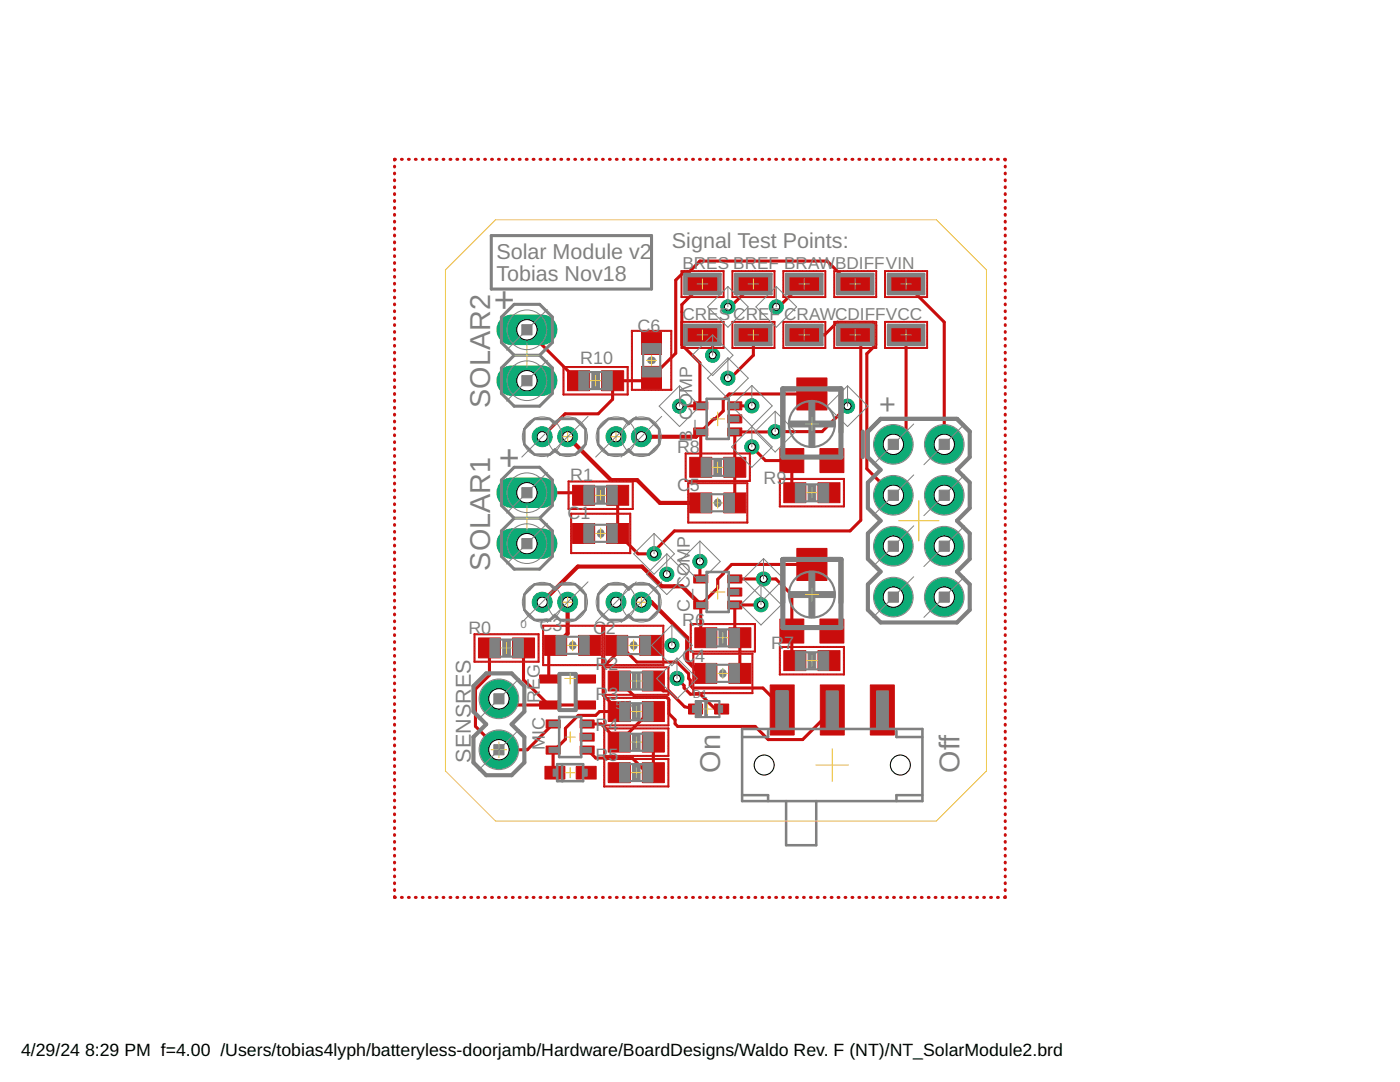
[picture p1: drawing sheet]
<svg xmlns="http://www.w3.org/2000/svg" width="279mm" height="216mm" viewBox="0 0 279 216" stroke-linecap="round" stroke-linejoin="round" font-family="sans-serif">
<defs><g id="words">
<g font-size="7.2" fill="#808080">
<text x="98.5" y="62.3">+</text>
<text x="99.6" y="93.7">+</text>
</g>
<g font-size="5.7" fill="#808080">
<text x="97.8" y="81.4" transform="rotate(-90 97.8 81.4)">SOLAR2</text>
<text x="175.4" y="82.6">+</text>
<text x="97.8" y="113.9" transform="rotate(-90 97.8 113.9)">SOLAR1</text>
<text x="143.7" y="154.2" transform="rotate(-90 143.7 154.2)">On</text>
<text x="191.5" y="154.2" transform="rotate(-90 191.5 154.2)">Of</text>
</g>
<g font-size="4.3" fill="#808080">
<text x="99.1" y="51.6">Solar Module v2</text>
<text x="134.1" y="49.6">Signal Test Points:</text>
<text x="99.1" y="56.2">Tobias Nov18</text>
<text x="94" y="152.1" transform="rotate(-90 94 152.1)">SENSRES</text>
</g>
<g font-size="3.6" fill="#808080">
<text x="127.2" y="66.3">C6</text>
<text x="115.8" y="72.7">R10</text>
<text x="138.2" y="88.2" transform="rotate(-90 138.2 88.2)">B_COMP</text>
<text x="135.1" y="90.4">R8</text>
<text x="113.8" y="96">R1</text>
<text x="135.1" y="98.1">C</text>
<text x="137.7" y="98.1">5</text>
<text x="152.4" y="96.5">R9</text>
<text x="113.3" y="103.6">C1</text>
<text x="107.7" y="126">C3</text>
<text x="136.1" y="125">R</text>
<text x="137.7" y="122.2" transform="rotate(-90 137.7 122.2)">C_COMP</text>
<text x="138.7" y="125">6</text>
<text x="93.5" y="126.5">R0</text>
<text x="118.4" y="126.5">C</text>
<text x="120.9" y="126.5">2</text>
<text x="153.9" y="129.5">R</text>
<text x="156.5" y="129.5">7</text>
<text x="107.7" y="135.3" transform="rotate(-90 107.7 135.3)">G</text>
<text x="118.9" y="133.6">R</text>
<text x="121.4" y="133.6">2</text>
<text x="136.1" y="132.1">C</text>
<text x="138.7" y="132.1">4</text>
<text x="107.7" y="140.3" transform="rotate(-90 107.7 140.3)">RE</text>
<text x="118.9" y="139.7">R</text>
<text x="121.4" y="139.7">3</text>
<text x="108.7" y="149.6" transform="rotate(-90 108.7 149.6)">MIC</text>
<text x="118.9" y="145.8">R</text>
<text x="121.4" y="145.8">4</text>
<text x="118.9" y="151.9">R</text>
<text x="121.4" y="151.9">5</text>
</g>
<g font-size="3.5">
<text x="4.2" y="210.7">4/29/24</text>
<text x="17" y="210.7">8:29 PM f=4.00 /Users/tobias4lyph/batteryless-doorjamb/Hardware/BoardDesigns/Waldo Rev. F (NT)/NT_SolarModule2.brd</text>
</g>
<g font-size="3.4" fill="#808080">
<text x="136.2" y="53.7">BRES BREF BRAWBDIFFVIN</text>
<text x="136.2" y="63.8">CRES CREF CRAWCDIFFVCC</text>
</g>
<g font-size="2.3" fill="#808080">
<text x="103.9" y="125.3">0</text>
<text x="122.9" y="141.5">5</text>
<text x="124.2" y="141.5">1k</text>
<text x="138.3" y="139.2">D1</text>
</g>
</g></defs>
<g fill="#c90d0c" stroke="#c90d0c" stroke-width=".2">
<path d="M115.2 139.9h3.7v1.6h-3.7z"/>
<path d="M115.2 134.7h3.7v1.6h-3.7z"/>
<path d="M107.7 134.7h3.6v1.6h-3.6z"/>
<path d="M107.7 139.9h3.6v1.6h-3.6z"/>
<path d="M163.2 129.8h4.4v4h-4.4z"/>
<path d="M156.4 129.8h4.4v4h-4.4z"/>
<path d="M138.7 132.4h4.4v4h-4.4z"/>
<path d="M145.5 132.4h4.4v4h-4.4z"/>
<path d="M127.7 126.8h4.4v4h-4.4z"/>
<path d="M120.9 126.8h4.4v4h-4.4z"/>
<path d="M108.7 126.8h4.4v4h-4.4z"/>
<path d="M115.5 126.8h4.4v4h-4.4z"/>
<path d="M114.3 104.5h4.4v3.9h-4.4z"/>
<path d="M121.1 104.5h4.4v3.9h-4.4z"/>
<path d="M145.2 119.9h2.8v1.6h-2.8z"/>
<path d="M145.2 117.3h2.8v1.6h-2.8z"/>
<path d="M145.2 114.7h2.8v1.6h-2.8z"/>
<path d="M138.5 114.7h2.7v1.6h-2.7z"/>
<path d="M138.5 119.9h2.7v1.6h-2.7z"/>
<path d="M115.8 148.9h2.8v1.6h-2.8z"/>
<path d="M115.8 146.3h2.8v1.6h-2.8z"/>
<path d="M115.8 143.7h2.8v1.6h-2.8z"/>
<path d="M109 143.7h2.8v1.6h-2.8z"/>
<path d="M109 148.9h2.8v1.6h-2.8z"/>
<path d="M121.4 133.9h4.4v4h-4.4z"/>
<path d="M128.2 133.9h4.4v4h-4.4z"/>
<path d="M145.5 125.3h4.4v3.9h-4.4z"/>
<path d="M138.7 125.3h4.4v3.9h-4.4z"/>
<path d="M128.2 140h4.4v4h-4.4z"/>
<path d="M121.4 140h4.4v4h-4.4z"/>
<path d="M128.2 146.1h4.4v4h-4.4z"/>
<path d="M121.4 146.1h4.4v4h-4.4z"/>
<path d="M121.4 152.2h4.4v4h-4.4z"/>
<path d="M128.2 152.2h4.4v4h-4.4z"/>
<path d="M114.3 96.8h4.4v4h-4.4z"/>
<path d="M121.1 96.8h4.4v4h-4.4z"/>
<path d="M159 109.4h6v6.4h-6z"/>
<path d="M155.6 123.5h4.8v4.8h-4.8z"/>
<path d="M163.6 123.5h4.8v4.8h-4.8z"/>
<path d="M108.8 152.9h3.9v2.5h-3.9z"/>
<path d="M115 152.9h4v2.5h-4z"/>
<path d="M102.3 127.3h4.4v4h-4.4z"/>
<path d="M95.5 127.3h4.4v4h-4.4z"/>
<path d="M145.2 85.4h2.8v1.6h-2.8z"/>
<path d="M145.2 82.8h2.8v1.6h-2.8z"/>
<path d="M145.2 80.2h2.8v1.6h-2.8z"/>
<path d="M138.5 80.2h2.7v1.6h-2.7z"/>
<path d="M138.5 85.4h2.7v1.6h-2.7z"/>
<path d="M144.4 91.2h4.4v4h-4.4z"/>
<path d="M137.6 91.2h4.4v4h-4.4z"/>
<path d="M163.2 96.3h4.4v4h-4.4z"/>
<path d="M156.4 96.3h4.4v4h-4.4z"/>
<path d="M137.6 98.4h4.4v3.9h-4.4z"/>
<path d="M144.4 98.4h4.4v3.9h-4.4z"/>
<path d="M159 75.4h6v6.4h-6z"/>
<path d="M155.6 89.5h4.8v4.8h-4.8z"/>
<path d="M163.6 89.5h4.8v4.8h-4.8z"/>
<path d="M113.3 74h4.4v4h-4.4z"/>
<path d="M120.1 74h4.4v4h-4.4z"/>
<path d="M128 66.3h4v4.4h-4z"/>
<path d="M128 73.1h4v4.4h-4z"/>
<path d="M153.7 136.7h4.8v10h-4.8z"/>
<path d="M163.7 136.7h4.8v10h-4.8z"/>
<path d="M173.7 136.7h4.8v10h-4.8z"/>
<path d="M177.6 55.1h6.4v3.2h-6.4z"/>
<path d="M167.5 55.1h6.4v3.2h-6.4z"/>
<path d="M137 65.2h6.4v3.2h-6.4z"/>
<path d="M147.2 65.2h6.3v3.2h-6.3z"/>
<path d="M167.5 65.2h6.4v3.2h-6.4z"/>
<path d="M147.2 55.1h6.3v3.2h-6.3z"/>
<path d="M177.6 65.2h6.4v3.2h-6.4z"/>
<path d="M157.3 55.1h6.4v3.2h-6.4z"/>
<path d="M157.3 65.2h6.4v3.2h-6.4z"/>
<path d="M137 55.1h6.4v3.2h-6.4z"/>
<path d="M142.6 140.5h2.8v2h-2.8z"/>
<path d="M137.4 140.5h2.8v2h-2.8z"/>
</g>
<g fill="none" stroke="#c90d0c" stroke-width=".61">
<path d="M78.7 33.2v.1M78.7 34.5v.2M78.7 35.9v.2M78.7 37.3v.1M78.7 38.7v.1M78.9 31.8h-.2v.1M80.1 31.8h.2M81.5 31.8h.2M82.9 31.8h.2M84.3 31.8h.1M85.7 31.8h.1M87 31.8h.2"/>
<path d="M88.4 31.8h.2M89.8 31.8h.2M91.2 31.8h.2M92.6 31.8h.1M94 31.8h.1M95.3 31.8h.2M96.7 31.8h.2M98.1 31.8h.2M99.5 31.8h.2M100.9 31.8h.1M102.3 31.8h.1M103.6 31.8h.2"/>
<path d="M105 31.8h.2M106.4 31.8h.2M107.8 31.8h.1M109.2 31.8h.1M110.6 31.8h.1M111.9 31.8h.2M113.3 31.8h.2M114.7 31.8h.2M116.1 31.8h.1M117.5 31.8h.1M118.9 31.8h.1M120.2 31.8h.2"/>
<path d="M121.6 31.8h.2M123 31.8h.2M124.4 31.8h.1M125.8 31.8h.1M127.1 31.8h.2M128.5 31.8h.2M129.9 31.8h.2M131.3 31.8h.2M132.7 31.8h.1M134.1 31.8h.1M135.4 31.8h.2M136.8 31.8h.2"/>
<path d="M138.2 31.8h.2M139.6 31.8h.2M141 31.8h.2M142.4 31.8h.1M143.7 31.8h.2M145.1 31.8h.2M146.5 31.8h.2M147.9 31.8h.2M149.3 31.8h.2M150.7 31.8h.1M152.1 31.8h.1M153.4 31.8h.2"/>
<path d="M154.8 31.8h.2M156.2 31.8h.2M157.6 31.8h.2M159 31.8h.1M160.4 31.8h.1M161.7 31.8h.2M163.1 31.8h.2M164.5 31.8h.2M165.9 31.8h.2M167.3 31.8h.1M168.7 31.8h.1M170 31.8h.2"/>
<path d="M171.4 31.8h.2M172.8 31.8h.2M174.2 31.8h.1M175.6 31.8h.1M177 31.8h.1M178.3 31.8h.2M179.7 31.8h.2M181.1 31.8h.2M182.5 31.8h.1M183.9 31.8h.1M185.3 31.8h.1M186.6 31.8h.2"/>
<path d="M188 31.8h.2M189.4 31.8h.2M190.8 31.8h.1M192.2 31.8h.1M193.5 31.8h.2M194.9 31.8h.2M196.3 31.8h.2M197.7 31.8h.2M199.1 31.8h.1M200.5 31.8h.1v.1M200.6 33.2v.1M200.6 34.5v.2"/>
<path d="M200.6 35.9v.2M200.6 37.3v.1M200.6 38.7v.1M78.7 40v.2M78.7 41.4v.2M78.7 42.8v.1M78.7 44.2v.1M78.7 45.5v.2M78.7 46.9v.2M78.7 48.3v.2M78.7 49.7v.1M78.7 51v.2"/>
<path d="M78.7 52.4v.2M78.7 53.8v.1M78.7 55.2v.1M78.7 56.5v.2M78.7 57.9v.2M78.7 59.3v.1M140.2 56.7l-4.1 4.1v8l3.6 3.6v8.6M150.3 56.7l-4.5 4.5h-.5M160.5 56.7h-.5l-4.6 4.5h-.5M170.7 56.7h-1l-4.6-4.6h-25.4l-2.1 2.1h-1l-1.7 1.7v14.6l-5.5 5.5h-7.1v3.7l-2.9 2.9h-6.6l-4.6 4.5M180.8 56.7l7.6 7.6v24.4M200.6 40v.2"/>
<path d="M200.6 41.4v.2M200.6 42.8v.1M200.6 44.2v.1M200.6 45.5v.2M200.6 46.9v.2M200.6 48.3v.2M200.6 49.7v.1M200.6 51v.2M200.6 52.4v.2M200.6 53.8v.1M200.6 55.2v.1M200.6 56.5v.2"/>
<path d="M200.6 57.9v.2M200.6 59.3v.1M78.7 60.7v.1M78.7 62v.2M78.7 63.4v.2M78.7 64.8v.1M78.7 66.2v.1M78.7 67.5v.2M78.7 68.9v.2M78.7 70.3v.1M78.7 71.6v.2M78.7 73v.2"/>
<path d="M78.7 74.4v.2M78.7 75.8v.1M78.7 77.2v.1M78.7 78.5v.2M78.7 79.9v.2M105.2 65.8l10.1 10.2h.2M140.2 66.8l2 2.1v2M150.3 66.8v4.1l-5 5.1v-.5M160.5 66.8h4.1l2.5-2.5h7.1l.6 .6v3.9l-1.8 1.8v22.9l5.3 5.3M162 78.6h-16.5l-1.2 1.2v2.2l-1.6 1.6h-.3l-2.6 2.6v7M170.7 66.8h.6l.5 .5v36.5l-2.1 2.1h-35.1l-4.1 4.1v.5h-3.2l-4-4.1v-7.6M180.8 66.8v19.3l-2.5 2.6"/>
<path d="M200.6 60.7v.1M200.6 62v.2M200.6 63.4v.2M200.6 64.8v.1M200.6 66.2v.1M200.6 67.5v.2M200.6 68.9v.2M200.6 70.3v.1M200.6 71.6v.2M200.6 73v.2M200.6 74.4v.2M200.6 75.8v.1"/>
<path d="M200.6 77.2v.1M200.6 78.5v.2M200.6 79.9v.2M78.7 81.3v.1M78.7 82.7v.1M78.7 84v.2M78.7 85.4v.2M78.7 86.8v.1M78.7 88.2v.1M78.7 89.5v.2M78.7 90.9v.2M78.7 92.3v.1"/>
<path d="M78.7 93.7v.1M78.7 95v.2M78.7 96.4v.2M78.7 97.8v.1M78.7 99.2v.1M105.2 98.3h10.8l.5 .5M139.8 81h-4.2M146.6 81h3.5M150.1 89.2l2.7 2.7h5.2v5.8l.6 .6M169.1 81l-5 5.1-17.5 .1v14.2M200.6 81.3v.1M200.6 82.7v.1"/>
<path d="M200.6 84v.2M200.6 85.4v.2M200.6 86.8v.1M200.6 88.2v.1M200.6 89.5v.2M200.6 90.9v.2M200.6 92.3v.1M200.6 93.7v.1M200.6 95v.2M200.6 96.4v.2M200.6 97.8v.1M200.6 99.2v.1"/>
<path d="M78.7 100.5v.2M78.7 101.9v.2M78.7 103.3v.1M78.7 104.7v.1M78.7 106v.2M78.7 107.4v.2M78.7 108.8v.1M78.7 110.2v.1M78.7 111.5v.2M78.7 112.9v.2M78.7 114.3v.1M78.7 115.7v.1"/>
<path d="M78.7 117v.2M78.7 118.4v.2M78.7 119.8v.1M139.7 112v3.4l.1 .1M146.6 115.5h8.3l3.1 3.2v12.5l.6 .6M162 112.6h-16l-2.8 3v1.7l-3.4 3.4v5.5l1.1 1.1M200.6 100.5v.2M200.6 101.9v.2M200.6 103.3v.1M200.6 104.7v.1M200.6 106v.2M200.6 107.4v.2"/>
<path d="M200.6 108.8v.1M200.6 110.2v.1M200.6 111.5v.2M200.6 112.9v.2M200.6 114.3v.1M200.6 115.7v.1M200.6 117v.2M200.6 118.4v.2M200.6 119.8v.1M78.7 121.2v.1M78.7 122.5v.2M78.7 123.9v.2"/>
<path d="M78.7 125.3v.1M78.7 126.7v.1M78.7 128v.2M78.7 129.4v.2M78.7 130.8v.1M78.7 132.2v.1M78.7 133.5v.2M78.7 134.9v.2M78.7 136.3v.1M78.7 137.7v.1M78.7 139v.2M97.7 129.3v5.4l-2.8 2.8v7.4l4.7 4.7h5.6l5.2-5.1"/>
<path d="M99.6 139.4l1.2 1.3h16.2M104.5 129.3v6.3l5 5.1M110.9 128.8l-1.4 1.6v5.1M123.6 135.9l3.2 3.2h6.2l.5 .5v2.8l1.2 1.2v.8l.6 .5h15.4l2.6 2.7h6.9l5.9-5.9M130.4 135.9l2 2h1.1l3.1 3.1 2.2 .5M135.1 135.4l1.4 1.4v.5l1.3 1.2h2l2.9 3h1.3M151.9 120.7h-5.3v5.3l1.1 1.3v7.1M200.6 121.2v.1M200.6 122.5v.2M200.6 123.9v.2M200.6 125.3v.1M200.6 126.7v.1"/>
<path d="M200.6 128v.2M200.6 129.4v.2M200.6 130.8v.1M200.6 132.2v.1M200.6 133.5v.2M200.6 134.9v.2M200.6 136.3v.1M200.6 137.7v.1M200.6 139v.2M78.7 140.4v.2M78.7 141.8v.1M78.7 143.2v.1"/>
<path d="M78.7 144.5v.2M78.7 145.9v.2M78.7 147.3v.1M78.7 148.7v.1M78.7 150v.2M78.7 151.4v.2M78.7 152.8v.2M78.7 154.2v.1M78.7 155.5v.2M78.7 156.9v.2M78.7 158.3v.1M78.7 159.7v.1"/>
<path d="M130.4 142h-.7l-6.1 6.1-3.6-3.6h-2.8M130.4 148.1v6.1h-1.3l-2.9-2.9h-7.3l-1.7-1.6M156.1 141.7v-.6l-3.8-3.8h-14l-.5-.5v-1.1l-.4-.3v-1l-2.3-2.3h-8l-3.3-3.3h-.7l-.2 1.8-2.5 2.5v5.6l3.2 3.3h-3.9l-.8 .7h-3.5l-2.6 2.6v2.2l-2.3 2.3-.1-.1v4.1l.3 .4M200.6 140.4v.2M200.6 141.8v.1M200.6 143.2v.1M200.6 144.5v.2M200.6 145.9v.2M200.6 147.3v.1M200.6 148.7v.1M200.6 150v.2M200.6 151.4v.2"/>
<path d="M200.6 152.8v.2M200.6 154.2v.1M200.6 155.5v.2M200.6 156.9v.2M200.6 158.3v.1M200.6 159.7v.1M78.7 178.9v.2h.2M78.7 161v.2M78.7 162.4v.2M78.7 163.8v.1M78.7 165.2v.1M78.7 166.5v.2"/>
<path d="M78.7 167.9v.2M78.7 169.3v.1M78.7 170.7v.1M78.7 172v.2M78.7 173.4v.2M78.7 174.8v.1M78.7 176.2v.1M78.7 177.5v.2M80.1 179.1h.2M81.5 179.1h.2M82.9 179.1h.2M84.3 179.1h.1"/>
<path d="M85.7 179.1h.1M87 179.1h.2M88.4 179.1h.2M89.8 179.1h.2M91.2 179.1h.2M92.6 179.1h.1M94 179.1h.1M95.3 179.1h.2M96.7 179.1h.2M98.1 179.1h.2M99.5 179.1h.2M100.9 179.1h.1"/>
<path d="M102.3 179.1h.1M103.6 179.1h.2M105 179.1h.2M106.4 179.1h.2M107.8 179.1h.1M109.2 179.1h.1M110.6 179.1h.1M111.9 179.1h.2M113.3 179.1h.2M114.7 179.1h.2M116.1 179.1h.1M117.5 179.1h.1"/>
<path d="M118.9 179.1h.1M120.2 179.1h.2M121.6 179.1h.2M123 179.1h.2M124.4 179.1h.1M125.8 179.1h.1M127.1 179.1h.2M128.5 179.1h.2M129.9 179.1h.2M131.3 179.1h.2M132.7 179.1h.1M134.1 179.1h.1"/>
<path d="M135.4 179.1h.2M136.8 179.1h.2M138.2 179.1h.2M139.6 179.1h.2M141 179.1h.2M142.4 179.1h.1M143.7 179.1h.2M145.1 179.1h.2M146.5 179.1h.2M147.9 179.1h.2M149.3 179.1h.2M150.7 179.1h.1"/>
<path d="M152.1 179.1h.1M153.4 179.1h.2M154.8 179.1h.2M156.2 179.1h.2M157.6 179.1h.2M159 179.1h.1M160.4 179.1h.1M161.7 179.1h.2M163.1 179.1h.2M164.5 179.1h.2M165.9 179.1h.2M167.3 179.1h.1"/>
<path d="M168.7 179.1h.1M170 179.1h.2M171.4 179.1h.2M172.8 179.1h.2M174.2 179.1h.1M175.6 179.1h.1M177 179.1h.1M178.3 179.1h.2M179.7 179.1h.2M181.1 179.1h.2M182.5 179.1h.1M183.9 179.1h.1"/>
<path d="M185.3 179.1h.1M186.6 179.1h.2M188 179.1h.2M189.4 179.1h.2M190.8 179.1h.1M192.2 179.1h.1M193.5 179.1h.2M194.9 179.1h.2M196.3 179.1h.2M197.7 179.1h.2M199.1 179.1h.1M200.6 161v.2"/>
<path d="M200.6 162.4v.2M200.6 163.8v.1M200.6 165.2v.1M200.6 166.5v.2M200.6 167.9v.2M200.6 169.3v.1M200.6 170.7v.1M200.6 172v.2M200.6 173.4v.2M200.6 174.8v.1M200.6 176.2v.1M200.6 177.5v.2"/>
<path d="M200.6 178.9v.2h-.1"/>
</g>
<path d="M113.3 87.1l8.6 8.7h5.3l4.5 4.6h8.1M139.8 86.2l-.9 .9h-10.9M108.2 120.2l7.1-7.1h12.8l4 3.9h4l3.7 3.7M113.3 120.2v6.2l-2.4 2.4M128 120.2h2l7.1 7.1v4.5l2.6 2.6h1.2" fill="none" stroke="#c90d0c" stroke-width=".83"/>
<circle cx="122.9" cy="120.2" r="1.99" fill="#0dab76" stroke="#0dab76" stroke-width=".2"/>
<circle cx="122.9" cy="120.2" r="1.02" fill="#fff" stroke="#000" stroke-width=".2"/>
<circle cx="128" cy="120.2" r="1.99" fill="#0dab76" stroke="#0dab76" stroke-width=".2"/>
<circle cx="128" cy="120.2" r="1.02" fill="#fff" stroke="#000" stroke-width=".2"/>
<circle cx="108.2" cy="120.2" r="1.99" fill="#0dab76" stroke="#0dab76" stroke-width=".2"/>
<circle cx="108.2" cy="120.2" r="1.02" fill="#fff" stroke="#000" stroke-width=".2"/>
<circle cx="113.3" cy="120.2" r="1.99" fill="#0dab76" stroke="#0dab76" stroke-width=".2"/>
<circle cx="113.3" cy="120.2" r="1.02" fill="#fff" stroke="#000" stroke-width=".2"/>
<path d="M102.1 108.5h6.1" fill="none" stroke="#0dab76" stroke-width="6.1"/>
<circle cx="105.2" cy="108.5" r="2.03" fill="#fff" stroke="#000" stroke-width=".2"/>
<path d="M102.1 98.3h6.1" fill="none" stroke="#0dab76" stroke-width="6.1"/>
<circle cx="105.2" cy="98.3" r="2.03" fill="#fff" stroke="#000" stroke-width=".2"/>
<circle cx="99.6" cy="149.6" r="3.8" fill="#0dab76" stroke="#0dab76" stroke-width=".2"/>
<circle cx="99.6" cy="149.6" r="2.03" fill="#fff" stroke="#000" stroke-width=".2"/>
<circle cx="99.6" cy="139.4" r="3.8" fill="#0dab76" stroke="#0dab76" stroke-width=".2"/>
<circle cx="99.6" cy="139.4" r="2.03" fill="#fff" stroke="#000" stroke-width=".2"/>
<circle cx="108.2" cy="87.1" r="1.99" fill="#0dab76" stroke="#0dab76" stroke-width=".2"/>
<circle cx="108.2" cy="87.1" r="1.02" fill="#fff" stroke="#000" stroke-width=".2"/>
<circle cx="113.3" cy="87.1" r="1.99" fill="#0dab76" stroke="#0dab76" stroke-width=".2"/>
<circle cx="113.3" cy="87.1" r="1.02" fill="#fff" stroke="#000" stroke-width=".2"/>
<circle cx="128" cy="87.1" r="1.99" fill="#0dab76" stroke="#0dab76" stroke-width=".2"/>
<circle cx="128" cy="87.1" r="1.02" fill="#fff" stroke="#000" stroke-width=".2"/>
<circle cx="122.9" cy="87.1" r="1.99" fill="#0dab76" stroke="#0dab76" stroke-width=".2"/>
<circle cx="122.9" cy="87.1" r="1.02" fill="#fff" stroke="#000" stroke-width=".2"/>
<path d="M102.1 76h6.1" fill="none" stroke="#0dab76" stroke-width="6.1"/>
<circle cx="105.2" cy="76" r="2.03" fill="#fff" stroke="#000" stroke-width=".2"/>
<path d="M102.1 65.8h6.1" fill="none" stroke="#0dab76" stroke-width="6.1"/>
<circle cx="105.2" cy="65.8" r="2.03" fill="#fff" stroke="#000" stroke-width=".2"/>
<circle cx="178.3" cy="88.7" r="3.8" fill="#0dab76" stroke="#0dab76" stroke-width=".2"/>
<circle cx="178.3" cy="88.7" r="2.03" fill="#fff" stroke="#000" stroke-width=".2"/>
<circle cx="188.4" cy="88.7" r="3.8" fill="#0dab76" stroke="#0dab76" stroke-width=".2"/>
<circle cx="188.4" cy="88.7" r="2.03" fill="#fff" stroke="#000" stroke-width=".2"/>
<circle cx="178.3" cy="98.8" r="3.8" fill="#0dab76" stroke="#0dab76" stroke-width=".2"/>
<circle cx="178.3" cy="98.8" r="2.03" fill="#fff" stroke="#000" stroke-width=".2"/>
<circle cx="188.4" cy="98.8" r="3.8" fill="#0dab76" stroke="#0dab76" stroke-width=".2"/>
<circle cx="188.4" cy="98.8" r="2.03" fill="#fff" stroke="#000" stroke-width=".2"/>
<circle cx="178.3" cy="109" r="3.8" fill="#0dab76" stroke="#0dab76" stroke-width=".2"/>
<circle cx="178.3" cy="109" r="2.03" fill="#fff" stroke="#000" stroke-width=".2"/>
<circle cx="188.4" cy="109" r="3.8" fill="#0dab76" stroke="#0dab76" stroke-width=".2"/>
<circle cx="188.4" cy="109" r="2.03" fill="#fff" stroke="#000" stroke-width=".2"/>
<circle cx="178.3" cy="119.1" r="3.8" fill="#0dab76" stroke="#0dab76" stroke-width=".2"/>
<circle cx="178.3" cy="119.1" r="2.03" fill="#fff" stroke="#000" stroke-width=".2"/>
<circle cx="188.4" cy="119.1" r="3.8" fill="#0dab76" stroke="#0dab76" stroke-width=".2"/>
<circle cx="188.4" cy="119.1" r="2.03" fill="#fff" stroke="#000" stroke-width=".2"/>
<circle cx="133.1" cy="114.6" r="1.42" fill="#0dab76" stroke="#0dab76" stroke-width=".2"/>
<circle cx="133.1" cy="114.6" r=".7" fill="#fff" stroke="#000" stroke-width=".2"/>
<circle cx="134.1" cy="128.8" r="1.42" fill="#0dab76" stroke="#0dab76" stroke-width=".2"/>
<circle cx="134.1" cy="128.8" r=".7" fill="#fff" stroke="#000" stroke-width=".2"/>
<circle cx="139.7" cy="112" r="1.42" fill="#0dab76" stroke="#0dab76" stroke-width=".2"/>
<circle cx="139.7" cy="112" r=".7" fill="#fff" stroke="#000" stroke-width=".2"/>
<circle cx="142.2" cy="70.9" r="1.42" fill="#0dab76" stroke="#0dab76" stroke-width=".2"/>
<circle cx="142.2" cy="70.9" r=".7" fill="#fff" stroke="#000" stroke-width=".2"/>
<circle cx="152.4" cy="115.5" r="1.42" fill="#0dab76" stroke="#0dab76" stroke-width=".2"/>
<circle cx="152.4" cy="115.5" r=".7" fill="#fff" stroke="#000" stroke-width=".2"/>
<circle cx="145.3" cy="75.5" r="1.42" fill="#0dab76" stroke="#0dab76" stroke-width=".2"/>
<circle cx="145.3" cy="75.5" r=".7" fill="#fff" stroke="#000" stroke-width=".2"/>
<circle cx="135.1" cy="135.4" r="1.42" fill="#0dab76" stroke="#0dab76" stroke-width=".2"/>
<circle cx="135.1" cy="135.4" r=".7" fill="#fff" stroke="#000" stroke-width=".2"/>
<circle cx="130.5" cy="110.5" r="1.42" fill="#0dab76" stroke="#0dab76" stroke-width=".2"/>
<circle cx="130.5" cy="110.5" r=".7" fill="#fff" stroke="#000" stroke-width=".2"/>
<circle cx="150.1" cy="81" r="1.42" fill="#0dab76" stroke="#0dab76" stroke-width=".2"/>
<circle cx="150.1" cy="81" r=".7" fill="#fff" stroke="#000" stroke-width=".2"/>
<circle cx="150.1" cy="89.2" r="1.42" fill="#0dab76" stroke="#0dab76" stroke-width=".2"/>
<circle cx="150.1" cy="89.2" r=".7" fill="#fff" stroke="#000" stroke-width=".2"/>
<circle cx="145.3" cy="61.2" r="1.42" fill="#0dab76" stroke="#0dab76" stroke-width=".2"/>
<circle cx="145.3" cy="61.2" r=".7" fill="#fff" stroke="#000" stroke-width=".2"/>
<circle cx="135.6" cy="81" r="1.42" fill="#0dab76" stroke="#0dab76" stroke-width=".2"/>
<circle cx="135.6" cy="81" r=".7" fill="#fff" stroke="#000" stroke-width=".2"/>
<circle cx="151.9" cy="120.7" r="1.42" fill="#0dab76" stroke="#0dab76" stroke-width=".2"/>
<circle cx="151.9" cy="120.7" r=".7" fill="#fff" stroke="#000" stroke-width=".2"/>
<circle cx="154.7" cy="86.1" r="1.42" fill="#0dab76" stroke="#0dab76" stroke-width=".2"/>
<circle cx="154.7" cy="86.1" r=".7" fill="#fff" stroke="#000" stroke-width=".2"/>
<circle cx="169.1" cy="81" r="1.42" fill="#0dab76" stroke="#0dab76" stroke-width=".2"/>
<circle cx="169.1" cy="81" r=".7" fill="#fff" stroke="#000" stroke-width=".2"/>
<circle cx="154.9" cy="61.2" r="1.42" fill="#0dab76" stroke="#0dab76" stroke-width=".2"/>
<circle cx="154.9" cy="61.2" r=".7" fill="#fff" stroke="#000" stroke-width=".2"/>
<g fill="#c90d0c" stroke="#c90d0c" stroke-width=".2">
<path d="M155.5 134.5h13v.1l-12.9 .1z"/>
<path d="M155.5 129.1h.2v5.6l-.2-.1z"/>
<path d="M155.5 129.1l13-.1v.1l-12.9 .1z"/>
<path d="M168.4 129l.1 .1v5.6l-.2-.1z"/>
<path d="M138.3 130.4l11.9-.1 .1 .2-12 .1z"/>
<path d="M150.1 130.4h.2l-.1 8-.1-.1z"/>
<path d="M138.3 138.2h11.9l.1 .1-12 .1z"/>
<path d="M138.3 130.4h.2l-.1 8-.1-.1z"/>
<path d="M120.5 132.7l11.9-.1 .1 .2h-12z"/>
<path d="M120.5 124.8h.2l-.1 8h-.1z"/>
<path d="M120.5 124.8h11.9l.1 .1-12 .1z"/>
<path d="M132.3 124.8h.2l-.1 8h-.1z"/>
<path d="M108.3 124.8h11.9l.1 .1-11.9 .1z"/>
<path d="M120.1 124.8h.2l-.1 8h-.1z"/>
<path d="M108.3 132.7l11.9-.1 .1 .2h-11.9z"/>
<path d="M108.3 124.8h.2l-.1 8h-.1z"/>
<path d="M113.9 102.5l11.9-.1 .1 .2h-12z"/>
<path d="M125.7 102.5h.2l-.1 8-.1-.1z"/>
<path d="M113.9 110.3h11.9l.1 .1-12 .1z"/>
<path d="M113.9 102.5h.2l-.1 8-.1-.1z"/>
<path d="M120.5 133.1h12.9l.1 .1-13 .1z"/>
<path d="M133.3 133.1h.2l-.1 5.6h-.1z"/>
<path d="M120.5 138.6l12.9-.1 .1 .2h-13z"/>
<path d="M120.5 133.1h.2l-.1 5.6h-.1z"/>
<path d="M137.8 130l12.9-.1 .1 .1-13 .1z"/>
<path d="M137.8 124.5h.2l-.1 5.6-.1-.1z"/>
<path d="M137.8 124.5l12.9-.1 .1 .2h-13z"/>
<path d="M150.6 124.5h.2l-.1 5.6-.1-.1z"/>
<path d="M120.5 144.7l12.9-.1 .1 .2h-13z"/>
<path d="M120.5 139.1l.2 .1-.1 5.6h-.1z"/>
<path d="M120.5 139.1h12.9l.1 .2-13 .1z"/>
<path d="M133.3 139.2h.2l-.1 5.6h-.1z"/>
<path d="M120.5 150.8l12.9-.1 .1 .2h-13z"/>
<path d="M120.5 145.3h.2l-.1 5.6h-.1z"/>
<path d="M120.5 145.3l12.9-.1 .1 .2-13 .1z"/>
<path d="M133.3 145.3h.2l-.1 5.6h-.1z"/>
<path d="M120.5 151.4l12.9-.1 .1 .2-13 .1z"/>
<path d="M133.3 151.4h.2l-.1 5.6h-.1z"/>
<path d="M120.5 156.9l12.9-.1 .1 .2h-13z"/>
<path d="M120.5 151.4h.2l-.1 5.6h-.1z"/>
<path d="M113.4 96h12.9l.1 .1-13 .1z"/>
<path d="M126.2 96h.2l-.1 5.7-.1-.1z"/>
<path d="M113.4 101.5h12.9l.1 .1-13 .1z"/>
<path d="M113.4 96h.2l-.1 5.7-.1-.1z"/>
<path d="M94.6 132l12.9-.1 .1 .2h-12.9z"/>
<path d="M94.6 126.5h.2l-.1 5.6h-.1z"/>
<path d="M94.6 126.5l12.9-.1 .1 .2-12.9 .1z"/>
<path d="M107.4 126.5h.2l-.1 5.6h-.1z"/>
<path d="M136.7 95.9h13l.1 .1-13 .1z"/>
<path d="M136.7 90.4h.2v5.7l-.2-.1z"/>
<path d="M136.7 90.4h13l.1 .1-13 .1z"/>
<path d="M149.6 90.4h.2l-.1 5.7-.2-.1z"/>
<path d="M155.5 101l13-.1v.2l-12.9 .1z"/>
<path d="M155.5 95.5h.2v5.7l-.2-.1z"/>
<path d="M155.5 95.5h13v.1l-12.9 .1z"/>
<path d="M168.3 95.5h.2v5.7l-.2-.1z"/>
<path d="M137.2 96.4l12-.1v.2h-11.9z"/>
<path d="M149 96.4h.2v8l-.2-.1z"/>
<path d="M137.2 104.2h12v.1l-11.9 .1z"/>
<path d="M137.2 96.4h.3l-.1 8-.2-.1z"/>
<path d="M112.4 73.2l12.9-.1 .1 .2h-13z"/>
<path d="M125.2 73.2h.2l-.1 5.6h-.1z"/>
<path d="M112.4 78.7l12.9-.1 .1 .2h-13z"/>
<path d="M112.4 73.2h.2l-.1 5.6h-.1z"/>
<path d="M133.9 66h.2l-.1 11.9-.1-.1z"/>
<path d="M126 77.7h8l.1 .1-8 .1z"/>
<path d="M126 66h.2v11.9l-.2-.1z"/>
<path d="M126 66l8-.1 .1 .2h-8z"/>
<path d="M176.5 54.1l8.6-.1v.1l-8.5 .1z"/>
<path d="M185 54l.1 .1v5.3l-.2-.1z"/>
<path d="M176.5 59.2h8.6v.1l-8.5 .1z"/>
<path d="M176.5 54.1h.2v5.3l-.2-.1z"/>
<path d="M166.4 54.1l8.5-.1 .1 .1-8.5 .1z"/>
<path d="M174.8 54l.2 .1-.1 5.3-.1-.1z"/>
<path d="M166.4 59.2h8.5l.1 .1-8.5 .1z"/>
<path d="M166.4 54.1h.2l-.1 5.3-.1-.1z"/>
<path d="M135.9 64.2l8.5-.1 .1 .2h-8.5z"/>
<path d="M144.4 64.1l.1 .1-.1 5.3h-.1z"/>
<path d="M136 69.3h8.4l.1 .2h-8.5z"/>
<path d="M135.9 64.2h.2l-.1 5.3h-.1z"/>
<path d="M146.1 64.2l8.5-.1 .1 .2h-8.6z"/>
<path d="M154.5 64.1l.2 .1-.1 5.3h-.1z"/>
<path d="M146.1 69.3h8.5l.1 .2h-8.6z"/>
<path d="M146.1 64.2h.2l-.1 5.3h-.1z"/>
<path d="M166.4 64.2l8.5-.1 .1 .2h-8.5z"/>
<path d="M174.8 64.1l.2 .1-.1 5.3h-.1z"/>
<path d="M166.5 69.3h8.4l.1 .2h-8.5z"/>
<path d="M166.4 64.2h.2l-.1 5.3h-.1z"/>
<path d="M146.1 54.1l8.5-.1 .1 .1-8.6 .1z"/>
<path d="M154.5 54l.2 .1-.1 5.3-.1-.1z"/>
<path d="M146.1 59.2h8.5l.1 .1-8.6 .1z"/>
<path d="M146.1 54.1h.2l-.1 5.3-.1-.1z"/>
<path d="M176.5 64.2l8.6-.1v.2h-8.5z"/>
<path d="M185 64.1l.1 .1v5.3h-.2z"/>
<path d="M176.6 69.3h8.5v.2h-8.5z"/>
<path d="M176.5 64.2h.2v5.3h-.2z"/>
<path d="M156.2 54.1l8.5-.1 .1 .1-8.5 .1z"/>
<path d="M164.7 54l.1 .1-.1 5.3-.1-.1z"/>
<path d="M156.2 59.2h8.5l.1 .1-8.5 .1z"/>
<path d="M156.2 54.1h.2v5.3l-.2-.1z"/>
<path d="M156.2 64.2l8.5-.1 .1 .2h-8.5z"/>
<path d="M164.7 64.1l.1 .1-.1 5.3h-.1z"/>
<path d="M156.3 69.3h8.4l.1 .2h-8.5z"/>
<path d="M156.2 64.2h.2v5.3h-.2z"/>
<path d="M135.9 54.1l8.5-.1 .1 .1-8.5 .1z"/>
<path d="M144.4 54l.1 .1-.1 5.3-.1-.1z"/>
<path d="M135.9 59.2h8.5l.1 .1-8.5 .1z"/>
<path d="M135.9 54.1h.2l-.1 5.3-.1-.1z"/>
</g>
<path d="M98 47h32v10.7h-32zM102.6 70.9l-2.5-2.6v-5l2.5-2.6h5.1l2.5 2.6v5l-2.5 2.6M102.6 70.9l-2.5 2.5v5.1l2.5 2.5h5.1l2.5-2.5v-5.1l-2.5-2.5M102.6 70.9h5.1M102.6 103.4l-2.5-2.5v-5.1l2.5-2.6h5.1l2.5 2.6v5.1l-2.5 2.5M102.6 103.4l-2.5 2.5v5.1l2.5 2.6h5.1l2.5-2.6v-5.1l-2.5-2.5M102.6 103.4h5.1" fill="none" stroke="#808080" stroke-width=".61"/>
<path d="M111.7 134.5h3.2v7.2h-3.2z" fill="none" stroke="#808080" stroke-width=".8"/>
<g fill="#808080" stroke="#808080" stroke-width=".2">
<path d="M161.3 130.3h1.5v3h-1.5z"/>
<path d="M126.2 134.4h1.5v3h-1.5z"/>
<path d="M143.5 125.7h1.5v3.1h-1.5z"/>
<path d="M126.2 140.5h1.5v3h-1.5z"/>
<path d="M126.2 146.6h1.5v3h-1.5z"/>
<path d="M126.2 152.7h1.5v3h-1.5z"/>
<path d="M119.1 97.3h1.5v3.1h-1.5z"/>
<path d="M116.4 153.5h.8v1.4h-.8z"/>
<path d="M110.4 153.5h.8v1.4h-.8z"/>
<path d="M100.3 127.8h1.6v3h-1.6z"/>
<path d="M142.5 91.7h1.5v3.1h-1.5z"/>
<path d="M161.3 96.8h1.5v3h-1.5z"/>
<path d="M118.1 74.4h1.5v3.1h-1.5z"/>
<path d="M140.7 140h.5v3h-.5z"/>
<path d="M163.4 129.9h2v3.9h-2z"/>
<path d="M158.7 129.9h2v3.9h-2z"/>
<path d="M140.9 132.4h2v3.8h-2z"/>
<path d="M145.6 132.4h2v3.8h-2z"/>
<path d="M127.8 126.9h2v3.8h-2z"/>
<path d="M123.2 126.9h2v3.8h-2z"/>
<path d="M111 126.9h1.9v3.8h-1.9z"/>
<path d="M115.6 126.9h2v3.8h-2z"/>
<path d="M116.5 104.5h2v3.8h-2z"/>
<path d="M121.2 104.5h2v3.8h-2z"/>
<path d="M145.6 117.6h1.8v1h-1.8z"/>
<path d="M145.6 120.2h1.8v1h-1.8z"/>
<path d="M145.6 115h1.8v1h-1.8z"/>
<path d="M139 120.2h1.8v1h-1.8z"/>
<path d="M139 115h1.8v1h-1.8z"/>
<path d="M116.2 146.6h1.8v1h-1.8z"/>
<path d="M116.2 149.2h1.8v1h-1.8z"/>
<path d="M116.2 144h1.8v1h-1.8z"/>
<path d="M109.6 149.2h1.8v1h-1.8z"/>
<path d="M109.6 144h1.8v1h-1.8z"/>
<path d="M123.6 134h2v3.8h-2z"/>
<path d="M128.3 134h2v3.8h-2z"/>
<path d="M145.6 125.4h2v3.8h-2z"/>
<path d="M140.9 125.4h2v3.8h-2z"/>
<path d="M128.4 140.1h1.9v3.8h-1.9z"/>
<path d="M123.7 140.1h2v3.8h-2z"/>
<path d="M128.4 146.2h1.9v3.8h-1.9z"/>
<path d="M123.7 146.2h2v3.8h-2z"/>
<path d="M123.6 152.3h2v3.8h-2z"/>
<path d="M128.3 152.3h2v3.8h-2z"/>
<path d="M116.5 96.9h2v3.8h-2z"/>
<path d="M121.2 96.9h2v3.8h-2z"/>
<path d="M104.1 107.5h2.1v2h-2.1z"/>
<path d="M104.1 97.3h2.1v2h-2.1z"/>
<path d="M157.4 118h9.2v1.2h-9.2z"/>
<path d="M161.4 114h1.2v9.2h-1.2z"/>
<path d="M98.6 138.4h2v2.1h-2z"/>
<path d="M98.6 148.6h2v2h-2z"/>
<path d="M102.4 127.4h2v3.8h-2z"/>
<path d="M97.8 127.4h2v3.8h-2z"/>
<path d="M145.6 83.1h1.8v1h-1.8z"/>
<path d="M145.6 85.7h1.8v1h-1.8z"/>
<path d="M145.6 80.5h1.8v1h-1.8z"/>
<path d="M139 85.7h1.8v1h-1.8z"/>
<path d="M139 80.5h1.8v1h-1.8z"/>
<path d="M144.6 91.4h2v3.8h-2z"/>
<path d="M139.9 91.4h2v3.8h-2z"/>
<path d="M163.4 96.4h2v3.8h-2z"/>
<path d="M158.7 96.4h2v3.8h-2z"/>
<path d="M139.9 98.4h2v3.8h-2z"/>
<path d="M144.6 98.4h2v3.8h-2z"/>
<path d="M157.4 84h9.2v1.2h-9.2z"/>
<path d="M161.4 80h1.2v9.2h-1.2z"/>
<path d="M104.1 75h2.1v2h-2.1z"/>
<path d="M104.1 64.8h2.1v2h-2.1z"/>
<path d="M115.5 74h2v3.9h-2z"/>
<path d="M120.2 74h2v3.9h-2z"/>
<path d="M128.1 68.6h3.9v1.9h-3.9z"/>
<path d="M128.1 73.2h3.9v2h-3.9z"/>
<path d="M154.9 137.9h2.4v7.5h-2.4z"/>
<path d="M164.9 137.9h2.4v7.5h-2.4z"/>
<path d="M174.9 137.9h2.4v7.5h-2.4z"/>
<path d="M177.3 87.7h2v2h-2z"/>
<path d="M187.4 87.7h2.1v2h-2.1z"/>
<path d="M187.4 97.8h2.1v2h-2.1z"/>
<path d="M177.3 97.8h2v2h-2z"/>
<path d="M187.4 108h2.1v2h-2.1z"/>
<path d="M177.3 108h2v2h-2z"/>
<path d="M187.4 118.1h2.1v2.1h-2.1z"/>
<path d="M177.3 118.1h2v2.1h-2z"/>
<path d="M138.2 140.8h.8v1.4h-.8z"/>
<path d="M143.4 140.8h.8v1.4h-.8z"/>
<path d="M138.9 139.9h1.1v3.2h-1.1z"/>
</g>
<path d="M129.9 71.9h.3M119.9 106.3v.3M143.2 100.2v.3M114.3 128.7v.2M126.5 128.7v.2M144.3 134.3v.2" fill="none" stroke="#808080" stroke-width="1.5"/>
<g fill="none" stroke="#808080" stroke-width=".51">
<path d="M136.6 54.7h7.2v4h-7.2zM137 55.1h6.4v3.2h-6.4zM146.7 54.7h7.2v4h-7.2zM147.2 55.1h6.3v3.2h-6.3zM156.9 54.7h7.2v4h-7.2zM157.3 55.1h6.4v3.2h-6.4zM167.1 54.7h7.2v4h-7.2zM167.5 55.1h6.4v3.2h-6.4zM177.2 54.7h7.2v4h-7.2zM177.6 55.1h6.4v3.2h-6.4zM136.6 64.8h7.2v4h-7.2zM137 65.2h6.4v3.2h-6.4z"/>
<path d="M141 79.6h4.4v8h-4.4zM146.7 64.8h7.2v4h-7.2zM147.2 65.2h6.3v3.2h-6.3zM156.9 64.8h7.2v4h-7.2zM157.3 65.2h6.4v3.2h-6.4zM167.1 64.8h7.2v4h-7.2zM167.5 65.2h6.4v3.2h-6.4zM177.2 64.8h7.2v4h-7.2zM177.6 65.2h6.4v3.2h-6.4zM104.6 85.6l2.1-2h3l1 1 1.1-1h3l2 2v3.1l-2 2h-3l-1.1-1-1 1h-3l-2.1-2zM119.4 85.6l2-2h3.1l1 1 1-1h3l2.1 2v3.1l-2.1 2h-3l-1-1-1 1h-3.1l-2-2zM106.7 116.6h3l1 1 1.1-1h3l2 2v3.1l-2 2h-3l-1.1-1-1 1h-3l-2.1-2v-3.1z"/>
<path d="M121.4 116.6h3.1l1 1 1-1h3l2.1 2v3.1l-2.1 2h-3l-1-1-1 1h-3.1l-2-2v-3.1zM141 114.1h4.4v8h-4.4zM111.2 152.5h5.2v3.4h-5.2zM111.6 143.1h4.4v8h-4.4zM112.2 152.5v3.4M148.1 145.5h36v14.4h-36zM148.1 158.7h5.2v1.2M153.3 145.9v1.2h-5.2M156.9 159.9v8.8h6v-8.8M178.9 145.9v1.2h5.2M184.1 158.7h-5.2v1.2"/>
</g>
<path d="M156.2 77.6h11.6v13.6h-11.6zM156.2 111.6h11.6v13.6h-11.6z" fill="none" stroke="#808080" stroke-width="1"/>
<path d="M172.2 86.1v5.1M173.2 86.1l2.5-2.5h15.3l2.5 2.5v5.1l-2.5 2.5 2.5 2.6v5.1l-2.5 2.5 2.5 2.5v5.1l-2.5 2.6 2.5 2.5v5.1l-2.5 2.5h-15.3l-2.5-2.5v-5.1l2.5-2.5-2.5-2.6v-5.1l2.5-2.5-2.5-2.5v-5.1l2.5-2.6-2.5-2.5zM97 134.4h5.1l2.5 2.5v5.1l-2.5 2.5 2.5 2.6v5l-2.5 2.6h-5.1l-2.5-2.6v-5l2.5-2.6-2.5-2.5v-5.1z" fill="none" stroke="#808080" stroke-width=".83"/>
<g fill="none" stroke="#808080" stroke-width=".42">
<path d="M117.4 74.2h2.9M117.4 77.6h2.9M128.4 70.5v2.8M131.8 70.5v2.8M118.4 97.1h2.9M141.8 95h2.9M141.8 91.6h2.9M141.8 98.6h2.9M160.6 96.6h2.8M118.4 104.7h2.9M118.4 108.1h2.9M118.4 100.5h2.9"/>
<path d="M141.8 102h2.9M160.6 100h2.8M99.7 131h2.8M99.7 127.6h2.8M112.9 127.1h2.8M112.9 130.5h2.8M125.1 130.5h2.8M125.1 127.1h2.8M125.6 134.2h2.8M125.6 137.6h2.8M138.9 139.9h4.7v3.2h-4.7zM142.8 132.7h2.9"/>
<path d="M142.8 136.1h2.9M142.8 129h2.9M142.8 125.6h2.9M160.6 133.6h2.8M160.6 130.2h2.8M125.6 143.7h2.8M125.6 140.3h2.8M125.6 149.8h2.8M125.6 146.4h2.8M125.6 152.5h2.8M125.6 155.9h2.8"/>
<circle cx="162" cy="84.6" r="4.6"/>
<circle cx="162" cy="118.6" r="4.6"/>
</g>
<g fill="none" stroke="#afd134" stroke-width=".2">
<path d="M139.1 56.7h2.1M140.2 55.6v2.1M149.3 56.7h2.1M150.3 55.6v2.1M159.4 56.7h2.2M160.5 55.6v2.1M169.6 56.7h2.1M170.7 55.6v2.1M179.8 56.7h2.1M180.8 55.6v2.1M102.7 70.9h4.9M105.2 68.4v4.9"/>
<path d="M117.8 76h2.2M118.9 74.9v2.2M129 71.9h2M130 70.9v2M139.1 66.8h2.1M140.2 65.8v2.1M149.3 66.8h2.1M150.3 65.8v2.1M159.4 66.8h2.2M160.5 65.8v2.1M169.6 66.8h2.1M170.7 65.8v2.1"/>
<path d="M179.8 66.8h2.1M180.8 65.8v2.1M112.3 87.1h2M113.3 86.1v2.1M118.8 98.8h2.1M119.9 97.8v2.1M121.9 87.1h2.1M122.9 86.1v2.1M141.9 83.6h2.7M142.1 93.2h2.3M143.2 82.2v2.8M143.2 92.1v2.3"/>
<path d="M143.2 99.3v2.1M160.7 84.6h2.7M161 98.3h2.1M162 83.3v2.6M162 97.3v2.1M183.4 99.9v8M102.7 103.4h4.9M105.2 100.9v5M113.3 119.1v2.1M118.8 106.4h2.1M119.9 105.4v2.1M128 119.1v2.1"/>
<path d="M141.8 118.1h2.9M142.2 100.4h2.1M143.2 116.7v2.8M160.7 118.6h2.7M162 117.3v2.7M179.3 103.9h8.1M99.9 129.3h2.4M101.1 128.1v2.4M112.3 120.2h2M112.7 135.4h2.2M113.2 128.8h2.1M113.8 134.3v2.2"/>
<path d="M114.3 127.7v2.1M125.4 128.8h2.2M125.6 135.9h2.8M126.5 127.7v2.2M127 120.2h2M127 134.5v2.7M143.2 127.3h2.2M143.2 134.4h2.1M144.3 126.2v2.2M144.3 133.3v2.1M160.9 131.8h2.2M162 130.7v2.2"/>
<path d="M98 149.6h3.1M99.6 148.1v3.1M112.8 147.1h2M112.8 154.2h2M113.8 146v2.1M113.8 153.2v2M125.9 142h2.2M125.9 148.1h2.2M126 154.2h2M127 140.9v2.2M127 147v2.2M127 153.2v2"/>
<path d="M140.2 141.5h2M141.2 140.5v2M162.8 152.7h6.5M166.1 149.4v6.5"/>
</g>
<g fill="none" stroke="#eec643" stroke-width=".2">
<path d="M88.9 53.8l10-9.9h88l10 9.9v100l-10 10h-88l-10-10z"/>
<circle cx="152.5" cy="152.7" r="1.99"/>
</g>
<circle cx="152.5" cy="152.7" r="1.99" fill="#fff" stroke="#000" stroke-width=".2"/>
<circle cx="179.7" cy="152.7" r="1.99" fill="none" stroke="#eec643" stroke-width=".2"/>
<circle cx="179.7" cy="152.7" r="1.99" fill="#fff" stroke="#000" stroke-width=".2"/>
<g fill="none" stroke="#808080" stroke-width=".2">
<path d="M145.3 57.2v4M145.3 57.2l4 4-4 4.1-4.1-4.1zM154.9 57.2v4M154.9 57.2l4.1 4-4.1 4.1-4-4.1zM109.2 71.9l-8.1 8.1M109.2 61.7l-8.1 8.2M135.6 77v4M138.2 70.9l4-4.1 4.1 4.1-4.1 4.1zM142.2 66.8v4.1M145.3 71.4v4.1M145.3 71.4l4 4.1-4 4-4.1-4zM150.1 76.9v4.1"/>
<path d="M169.1 77v4M169.1 77l4.1 4-4.1 4.1-4-4.1zM109.2 94.3l-8.1 8.1M112.3 83.1l-8.2 8.1M117.3 83.1l-8.1 8.1M127 83.1l-8.1 8.1M131.6 81l4-4 4.1 4-4.1 4.1zM132.1 83.1l-8.1 8.1M146 81l4.1-4.1 4 4.1-4 4zM146 89.2l4.1-4.1 4 4.1-4 4zM150.1 85.1v4.1M154.7 82.1v4"/>
<path d="M154.7 82.1l4.1 4-4.1 4.1-4.1-4.1zM182.4 84.6l-8.2 8.1M182.4 94.8l-8.2 8.1M192.5 84.6l-8.1 8.1M192.5 94.8l-8.1 8.1M109.2 104.4l-8.1 8.1M112.3 116.1l-8.2 8.1M117.3 116.1l-8.1 8.1M127 116.1l-8.1 8.1M130.5 106.4v4.1M130.5 106.4l4.1 4.1-4.1 4.1-4-4.1zM132.1 116.1l-8.1 8.1"/>
<path d="M133.1 110.5v4.1M133.1 110.5l4 4.1-4 4-4.1-4zM139.7 108v4M139.7 108l4 4-4 4.1-4.1-4.1zM151.9 116.6v4.1M151.9 116.6l4 4.1-4 4-4.1-4zM152.4 111.5v4M152.4 111.5l4 4-4 4.1-4.1-4.1zM182.4 104.9l-8.2 8.2M182.4 115.1l-8.2 8.1M192.5 104.9l-8.1 8.2M192.5 115.1l-8.1 8.1"/>
<path d="M103.6 135.4l-8.1 8.1M134.1 124.7v4.1M134.1 124.7l4.1 4.1-4.1 4-4.1-4zM135.1 131.3v4.1M135.1 131.3l4.1 4.1-4.1 4-4.1-4zM103.6 145.5l-8.1 8.2"/>
<circle cx="105.2" cy="65.8" r="4"/>
<circle cx="105.2" cy="76" r="4"/>
<circle cx="105.2" cy="98.3" r="4"/>
<circle cx="108.2" cy="87.1" r="4"/>
<circle cx="113.3" cy="87.1" r="4"/>
<circle cx="122.9" cy="87.1" r="4"/>
<circle cx="128" cy="87.1" r="4"/>
<circle cx="178.3" cy="98.8" r="4"/>
<circle cx="178.3" cy="88.7" r="4"/>
<circle cx="188.4" cy="98.8" r="4"/>
<circle cx="188.4" cy="88.7" r="4"/>
<circle cx="105.2" cy="108.5" r="4"/>
<circle cx="178.3" cy="109" r="4"/>
<circle cx="178.3" cy="119.1" r="4"/>
<circle cx="188.4" cy="109" r="4"/>
<circle cx="188.4" cy="119.1" r="4"/>
<circle cx="99.6" cy="139.4" r="4"/>
<circle cx="108.2" cy="120.2" r="4"/>
<circle cx="113.3" cy="120.2" r="4"/>
<circle cx="122.9" cy="120.2" r="4"/>
<circle cx="128" cy="120.2" r="4"/>
<circle cx="99.6" cy="149.6" r="4"/>
</g>
<use href="#words"/>
</svg>
